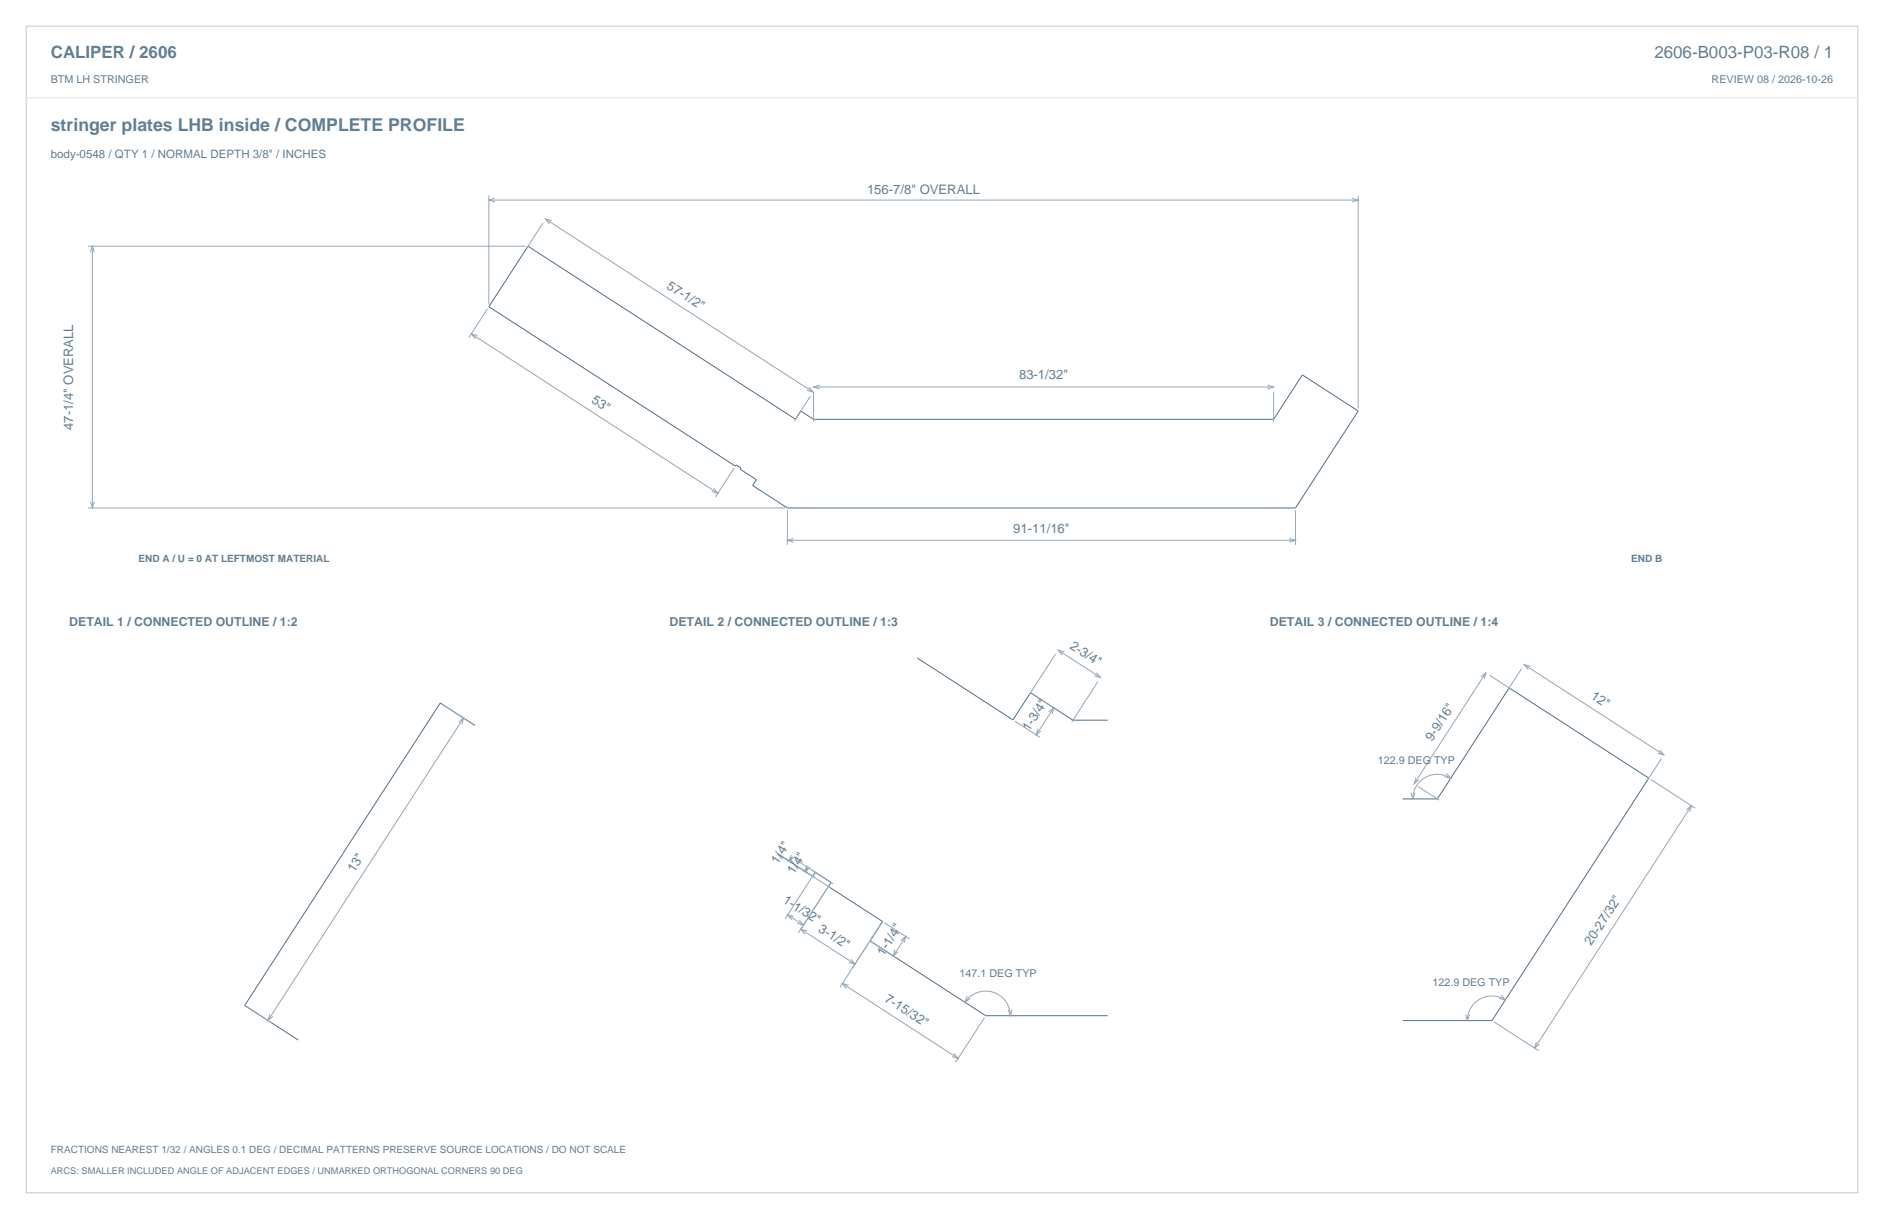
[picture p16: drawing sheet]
<svg xmlns="http://www.w3.org/2000/svg" width="864mm" height="559mm" viewBox="0 0 864 559" stroke-linecap="round" stroke-linejoin="round" font-family="sans-serif">
<defs><g id="words">
<text font-size="8.1" fill="#617e94" x="23" y="60">stringer plates LHB inside / COMPLETE PROFILE</text>
<g font-size="7.8" fill="#617e94">
<text x="23" y="27">CALIPER / 2606</text>
<text x="758" y="27">2606-B003-P03-R08 / 1</text>
</g>
<g font-size="6" fill="#617e94">
<text x="397" y="89">156-7/8&quot; OVERALL</text>
<text x="305" y="132" transform="rotate(33 305 132)">57-1/2&quot;</text>
<text x="467" y="174">83-1/32&quot;</text>
<text x="271" y="184" transform="rotate(33 271 184)">53&quot;</text>
<text x="34" y="197" transform="rotate(-90 34 197)">47-1/4&quot; OVERALL</text>
<text x="464" y="244">91-11/16&quot;</text>
<text x="490" y="297" transform="rotate(33 490 297)">2-3/4&quot;</text>
<text x="729" y="320" transform="rotate(33 729 320)">12&quot;</text>
<text x="472" y="335" transform="rotate(-57 472 335)">1-3/4&quot;</text>
<text x="657" y="340" transform="rotate(-57 657 340)">9-9/16&quot;</text>
<text x="162" y="400" transform="rotate(-57 162 400)">13&quot;</text>
<text x="357" y="396" transform="rotate(-57 357 396)">1/4&quot;</text>
<text x="364" y="401" transform="rotate(-57 364 401)">1/4&quot;</text>
<text x="359" y="414" transform="rotate(33 359 414)">1-1/32&quot;</text>
<text x="375" y="427" transform="rotate(33 375 427)">3-1/2&quot;</text>
<text x="729" y="434" transform="rotate(-57 729 434)">20-27/32&quot;</text>
<text x="405" y="438" transform="rotate(-57 405 438)">1-1/4&quot;</text>
<text x="405" y="459" transform="rotate(33 405 459)">7-15/32&quot;</text>
</g>
<g font-size="5.6" fill="#617e94">
<text x="32" y="287">DETAIL 1 / CONNECTED OUTLINE / 1:2</text>
<text x="307" y="287">DETAIL 2 / CONNECTED OUTLINE / 1:3</text>
<text x="582" y="287">DETAIL 3 / CONNECTED OUTLINE / 1:4</text>
</g>
<text font-size="5.3" fill="#617e94" x="23" y="72">body-0548 / QTY 1 / NORMAL DEPTH 3/8&quot; / INCHES</text>
<g font-size="4.9" fill="#617e94">
<text x="23" y="38">BTM LH STRINGER</text>
<text x="785" y="38">REVIEW 08 / 2026-10-26</text>
<text x="632" y="350">122.9 DEG TYP</text>
<text x="440" y="448">147.1 DEG TYP</text>
<text x="657" y="452">122.9 DEG TYP</text>
</g>
<g font-size="4.6" fill="#617e94">
<text x="63" y="258">END A / U = 0 AT LEFTMOST MATERIAL</text>
<text x="748" y="258">END B</text>
<text x="23" y="528">FRACTIONS NEAREST 1/32 / ANGLES 0.1 DEG / DECIMAL PATTERNS PRESERVE SOURCE LOCATIONS / DO NOT SCALE</text>
</g>
<text font-size="4.2" fill="#617e94" x="23" y="538">ARCS: SMALLER INCLUDED ANGLE OF ADJACENT EDGES / UNMARKED ORTHOGONAL CORNERS 90 DEG</text>
</g></defs>
<path d="M12 12h840v535h-840z" fill="none" stroke="#b8cad8" stroke-width=".46"/>
<path d="M12 45h840" fill="none" stroke="#dbe5ed" stroke-width=".46"/>
<path d="M242 113l123 79 2-4 6 4h211l13-20 26 16-29 45h-233l-16-10 2-3-8-5h1l-3-2v1l-113-73zM421 302l43 28 8-12 20 12h16M218 333l-16-11-90 139 25 16M643 366h16l33-51 64 42-72 111h-41M357 391l15 11 2-2 7 5-1 1 25 16-6 9 53 35h56" fill="none" stroke="#536f85" stroke-width=".46"/>
<g fill="none" stroke="#93a8b9" stroke-width=".46">
<path d="M224 90v50M224 92h399M227 91l-3 1 3 1M620 91l3 1-3 1M623 90v97M40 113h201M41 116l1-3 1 3M42 113v120M249 102l-8 12M250 100l123 80M253 101l-3-1 2 3M216 153l113 73"/>
<path d="M219 154l-3-1 2 2M224 141l-9 14M371 177l2 3-3-1M373 180v13M373 177h211M376 177h-3l3 1M581 177h3l-3 1M584 180v13M372 182l-8 11M337 215l-9 13M40 233h320M41 230l1 3 1-3"/>
<path d="M327 224l2 2-3-1M361 234v16M594 234v16M361 248h233M364 247l-3 1 3 1M591 247l3 1-3 1M484 300l-12 18M485 298l19 13M488 299l-3-1 2 2M473 318l12 8M503 308l1 3-2-1M503 312l-12 19"/>
<path d="M679 310l2-2-1 3M681 308l-33 51M683 310l10 6M698 306l-7 10M699 305l64 41M702 305h-3l2 2M203 323l11 7M210 331l2-2v3M212 329l-89 139M465 331l12 7M476 334l-1 3 2-2M481 326l2-2-1 3"/>
<path d="M483 324l-8 13M649 356l-1 3 2-2M663 355l2 2-3-1M665 357a11 11 0 0 0-17 9M757 357l20 14M761 344l2 2-3-1M762 348l-7 10M647 363l1 3 1-3M650 360l10 7M773 371l2-2v3M775 369l-72 111M361 395l2-2-1 3"/>
<path d="M363 392l-1 3 2-2M363 393l-1 2M364 396l17 11M365 394l17 11M368 400l2-2-1 2M370 397l-1 2 2-1M370 398l-1 1M361 419l7 5M373 401l-13 20M380 405l-14 23M364 420l-3-1 2 3M366 422l2 2-3-1"/>
<path d="M367 426l25 16M370 427l-3-1 2 2M390 440l2 2-3-1M400 432l11 7M404 423l-19 30M405 423l12 7M410 435l-1 3 3-2M413 431l2-2-1 3M415 429l-6 9M386 451l53 34M389 452l-3-1 2 2M442 459a11 11 0 0 1 13-4 11 11 0 0 1 8 11"/>
<path d="M443 457l-1 2 3-1M688 456l2 2h-3M690 458a11 11 0 0 0-17 10M113 461l12 8M124 465l-1 3 2-2M451 466l-13 21M464 463l-1 3-1-3M672 465l1 3 1-3M685 468l20 14M704 478l-1 2 3-1M437 483l2 2-3-1"/>
</g>
<use href="#words"/>
</svg>
